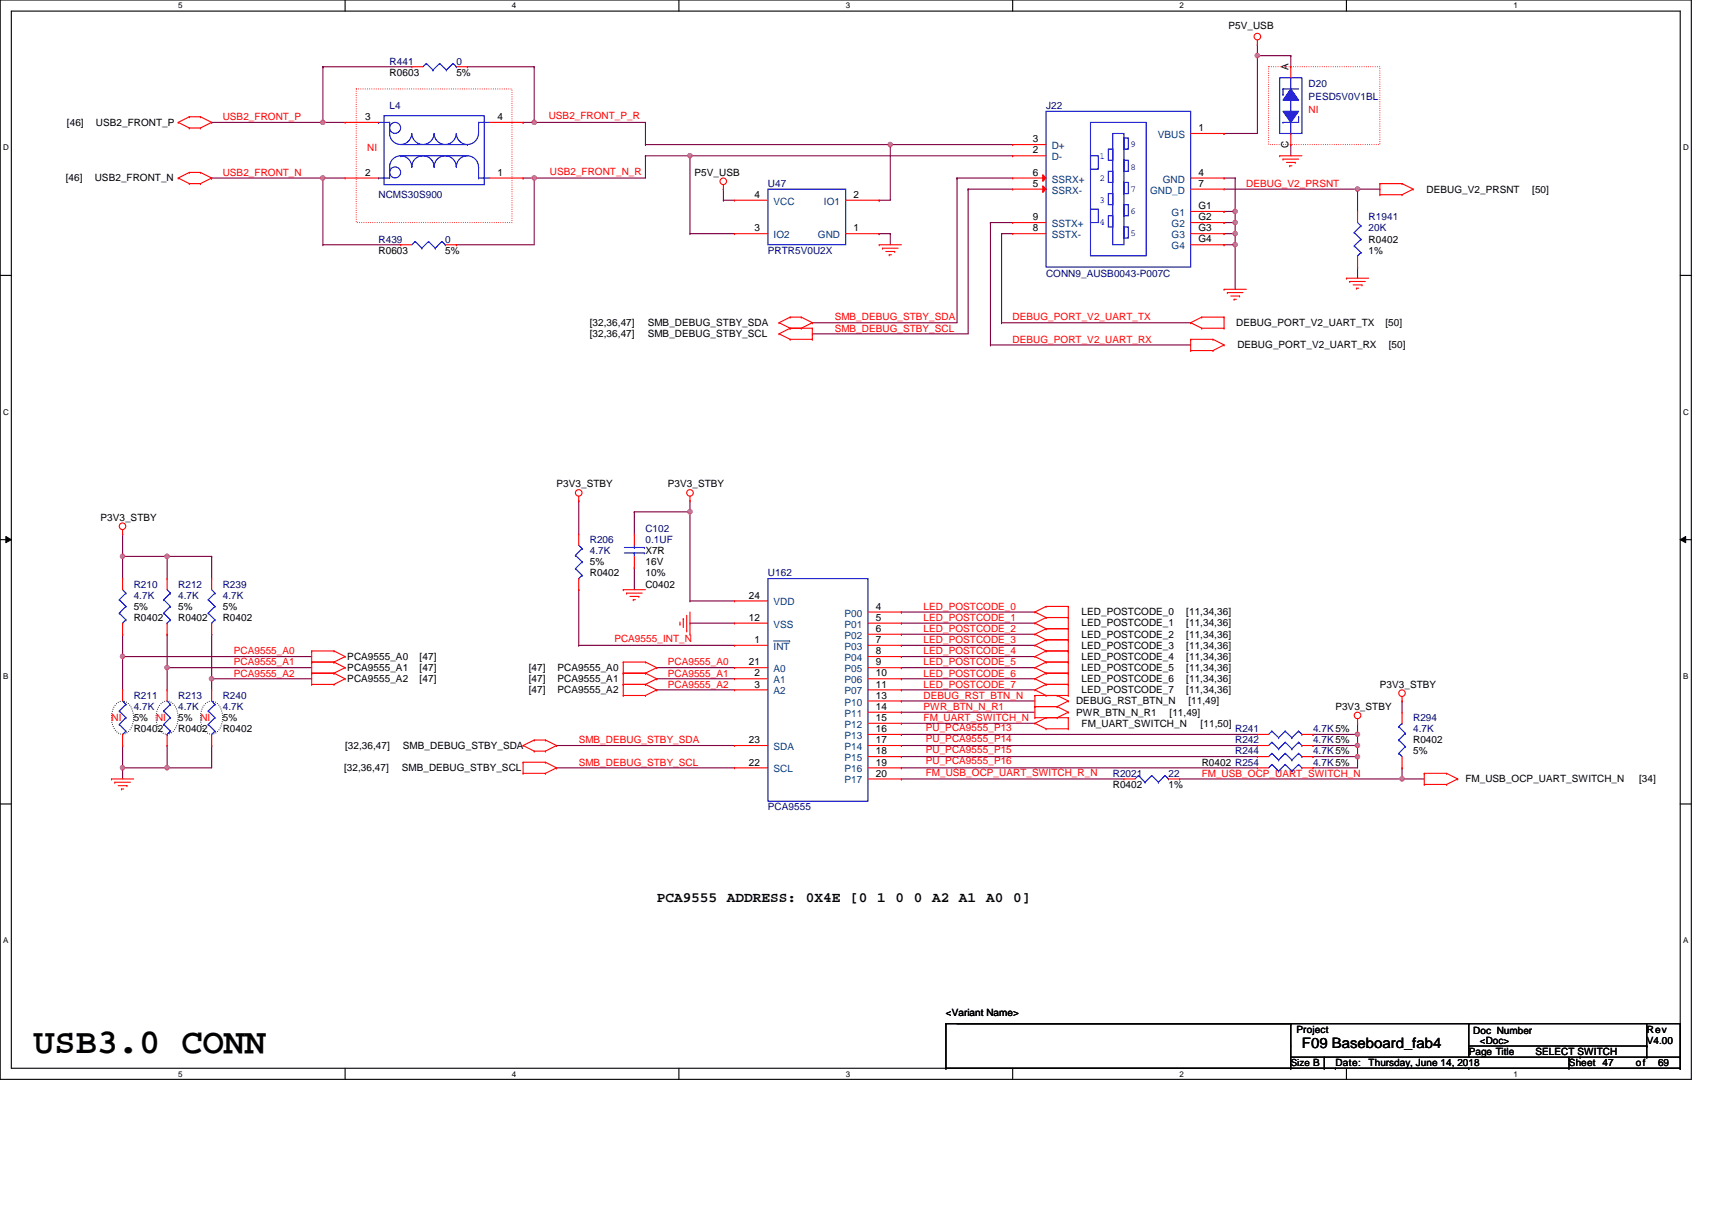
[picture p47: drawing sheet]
<svg xmlns="http://www.w3.org/2000/svg" width="297mm" height="210mm" viewBox="0 0 297 210" stroke-linecap="round" stroke-linejoin="round" font-family="sans-serif">
<defs><g id="words">
<text font-size="6.1" x="5.8" y="182.7">USB3.0 CONN</text>
<g font-size="2.5">
<text x="113.9" y="156.5">PCA9555 ADDRESS: 0X4E [0 1 0 0 A2 A1 A0 0]</text>
<text x="225.9" y="181.8">F09 Baseboard_fab4</text>
</g>
<g font-size="1.7">
<text x="213.1" y="5">P5V_USB</text>
<text x="67.6" y="13.1">R0603</text>
<text x="79.2" y="13.1">5%</text>
<text x="223.6" y="12.1" transform="rotate(-90 223.6 12.1)">A</text>
<text x="11.6" y="21.8">[46]</text>
<text x="16.6" y="21.8">USB2_FRONT_P</text>
<text x="63.3" y="20.8">3</text>
<text x="86.3" y="20.8">4</text>
<text x="207.9" y="22.8">1</text>
<text x="179.2" y="26.6">2</text>
<text x="179.2" y="24.7">3</text>
<text x="223.6" y="25.8" transform="rotate(-90 223.6 25.8)">C</text>
<text x="11.4" y="31.5">[46]</text>
<text x="16.4" y="31.5">USB2_FRONT_N</text>
<text x="63.3" y="30.5">2</text>
<text x="86.3" y="30.5">1</text>
<text x="120.5" y="30.5">P5V_USB</text>
<text x="130.9" y="34.3">4</text>
<text x="148.1" y="34.3">2</text>
<text x="179.2" y="32.4">5</text>
<text x="179.2" y="30.5">6</text>
<text x="207.9" y="30.5">4</text>
<text x="207.9" y="32.4">7</text>
<text x="247.5" y="33.4">DEBUG_V2_PRSNT</text>
<text x="265.9" y="33.4">[50]</text>
<text x="130.9" y="40.1">3</text>
<text x="148.1" y="40.1">1</text>
<text x="179.2" y="40.1">8</text>
<text x="179.2" y="38.2">9</text>
<text x="207.9" y="36.3">G1</text>
<text x="207.9" y="38.2">G2</text>
<text x="207.9" y="40.1">G3</text>
<text x="65.7" y="44">R0603</text>
<text x="77.3" y="44">5%</text>
<text x="207.9" y="42.1">G4</text>
<text x="237.5" y="42.1">R0402</text>
<text x="237.5" y="44">1%</text>
<text x="102.3" y="56.6">[32,36,47]</text>
<text x="102.3" y="58.5">[32,36,47]</text>
<text x="112.4" y="56.6">SMB_DEBUG_STBY_SDA</text>
<text x="112.4" y="58.5">SMB_DEBUG_STBY_SCL</text>
<text x="214.5" y="56.6">DEBUG_PORT_V2_UART_TX</text>
<text x="240.4" y="56.6">[50]</text>
<text x="214.7" y="60.4">DEBUG_PORT_V2_UART_RX</text>
<text x="241" y="60.4">[50]</text>
<text x="96.6" y="84.5">P3V3_STBY</text>
<text x="115.9" y="84.5">P3V3_STBY</text>
<text x="17.4" y="90.3">P3V3_STBY</text>
<text x="102.3" y="100">R0402</text>
<text x="102.3" y="98.1">5%</text>
<text x="112" y="96.1">X7R</text>
<text x="112" y="101.9">C0402</text>
<text x="112" y="100">10%</text>
<text x="112" y="98.1">16V</text>
<text x="23.2" y="107.7">R0402</text>
<text x="23.2" y="105.8">5%</text>
<text x="30.9" y="107.7">R0402</text>
<text x="30.9" y="105.8">5%</text>
<text x="38.6" y="107.7">R0402</text>
<text x="38.6" y="105.8">5%</text>
<text x="129.9" y="103.8">24</text>
<text x="129.9" y="107.7">12</text>
<text x="152" y="105.8">4</text>
<text x="152" y="107.7">5</text>
<text x="187.7" y="106.7">LED_POSTCODE_0</text>
<text x="205.8" y="106.7">[11,34,36]</text>
<text x="130.9" y="111.5">1</text>
<text x="152" y="109.6">6</text>
<text x="152" y="111.5">7</text>
<text x="152" y="113.5">8</text>
<text x="187.7" y="108.7">LED_POSTCODE_1</text>
<text x="187.7" y="110.6">LED_POSTCODE_2</text>
<text x="187.7" y="112.5">LED_POSTCODE_3</text>
<text x="205.8" y="108.7">[11,34,36]</text>
<text x="205.8" y="110.6">[11,34,36]</text>
<text x="205.8" y="112.5">[11,34,36]</text>
<text x="60.3" y="114.5">PCA9555_A0</text>
<text x="60.3" y="116.4">PCA9555_A1</text>
<text x="60.3" y="118.3">PCA9555_A2</text>
<text x="72.8" y="114.5">[47]</text>
<text x="72.8" y="116.4">[47]</text>
<text x="72.8" y="118.3">[47]</text>
<text x="91.7" y="116.4">[47]</text>
<text x="91.7" y="118.3">[47]</text>
<text x="96.7" y="116.4">PCA9555_A0</text>
<text x="96.7" y="118.3">PCA9555_A1</text>
<text x="129.9" y="115.4">21</text>
<text x="130.9" y="117.3">2</text>
<text x="130.9" y="119.3">3</text>
<text x="152" y="115.4">9</text>
<text x="152" y="117.3">10</text>
<text x="152" y="119.3">11</text>
<text x="187.7" y="114.5">LED_POSTCODE_4</text>
<text x="187.7" y="116.4">LED_POSTCODE_5</text>
<text x="187.7" y="118.3">LED_POSTCODE_6</text>
<text x="205.8" y="114.5">[11,34,36]</text>
<text x="205.8" y="116.4">[11,34,36]</text>
<text x="205.8" y="118.3">[11,34,36]</text>
<text x="239.4" y="119.3">P3V3_STBY</text>
<text x="23.2" y="125.1">5%</text>
<text x="30.9" y="125.1">5%</text>
<text x="38.6" y="125.1">5%</text>
<text x="91.7" y="120.3">[47]</text>
<text x="96.7" y="120.3">PCA9555_A2</text>
<text x="152" y="121.2">13</text>
<text x="152" y="123.1">14</text>
<text x="152" y="125.1">15</text>
<text x="186.7" y="122.2">DEBUG_RST_BTN_N</text>
<text x="186.7" y="124.1">PWR_BTN_N_R1</text>
<text x="187.7" y="120.3">LED_POSTCODE_7</text>
<text x="202.9" y="124.1">[11,49]</text>
<text x="205.8" y="120.3">[11,34,36]</text>
<text x="206.2" y="122.2">[11,49]</text>
<text x="231.7" y="123.1">P3V3_STBY</text>
<text x="23.2" y="127">R0402</text>
<text x="30.9" y="127">R0402</text>
<text x="38.6" y="127">R0402</text>
<text x="59.9" y="129.9">[32,36,47]</text>
<text x="69.9" y="129.9">SMB_DEBUG_STBY_SDA</text>
<text x="129.9" y="128.9">23</text>
<text x="152" y="127">16</text>
<text x="152" y="128.9">17</text>
<text x="152" y="130.9">18</text>
<text x="187.7" y="126">FM_UART_SWITCH_N</text>
<text x="208.3" y="126">[11,50]</text>
<text x="245.2" y="128.9">R0402</text>
<text x="245.2" y="130.9">5%</text>
<text x="59.7" y="133.8">[32,36,47]</text>
<text x="69.7" y="133.8">SMB_DEBUG_STBY_SCL</text>
<text x="129.9" y="132.8">22</text>
<text x="152" y="132.8">19</text>
<text x="152" y="134.7">20</text>
<text x="193.1" y="136.7">R0402</text>
<text x="202.7" y="136.7">1%</text>
<text x="208.5" y="132.8">R0402 R254</text>
<text x="254.3" y="135.7">FM_USB_OCP_UART_SWITCH_N</text>
<text x="284.4" y="135.7">[34]</text>
<text x="164.1" y="176.2">&lt;Variant Name&gt;</text>
<text x="224.9" y="179.1">Project</text>
<text x="255.6" y="179.3">Doc Number</text>
<text x="285.7" y="179.1">Rev</text>
<text x="224" y="184.9">Size B</text>
<text x="231.7" y="184.9">Date:</text>
<text x="237.5" y="184.9">Thursday, June 14, 2018</text>
<text x="254.8" y="183">Page Title</text>
<text x="256.8" y="181.1">&lt;Doc&gt;</text>
<text x="266.4" y="183">SELECT SWITCH</text>
<text x="272.2" y="184.9">Sheet 47</text>
<text x="283.8" y="184.9">of</text>
<text x="285.7" y="181.1">V4.00</text>
<text x="287.7" y="184.9">69</text>
</g>
<g font-size="1.7" fill="#000080">
<text x="67.6" y="11.2">R441</text>
<text x="79.2" y="11.2">0</text>
<text x="227.1" y="15">D20</text>
<text x="227.1" y="17.4">PESD5V0V1BL</text>
<text x="67.6" y="18.9">L4</text>
<text x="181.5" y="18.9">J22</text>
<text x="65.7" y="34.4">NCMS30S900</text>
<text x="133.2" y="32.4">U47</text>
<text x="237.5" y="38.2">R1941</text>
<text x="237.5" y="40.2">20K</text>
<text x="65.7" y="42.1">R439</text>
<text x="77.3" y="42.1">0</text>
<text x="133.2" y="44">PRTR5V0U2X</text>
<text x="181.5" y="48.1">CONN9_AUSB0043-P007C</text>
<text x="102.3" y="94.2">R206</text>
<text x="112" y="92.3">C102</text>
<text x="112" y="94.2">0.1UF</text>
<text x="23.2" y="101.9">R210</text>
<text x="30.9" y="101.9">R212</text>
<text x="38.6" y="101.9">R239</text>
<text x="102.3" y="96.1">4.7K</text>
<text x="133.2" y="100">U162</text>
<text x="23.2" y="103.8">4.7K</text>
<text x="30.9" y="103.8">4.7K</text>
<text x="38.6" y="103.8">4.7K</text>
<text x="23.2" y="121.2">R211</text>
<text x="23.2" y="123.1">4.7K</text>
<text x="30.9" y="121.2">R213</text>
<text x="30.9" y="123.1">4.7K</text>
<text x="38.6" y="121.2">R240</text>
<text x="38.6" y="123.1">4.7K</text>
<text x="245.2" y="125.1">R294</text>
<text x="214.3" y="127">R241</text>
<text x="214.3" y="128.9">R242</text>
<text x="214.3" y="130.9">R244</text>
<text x="227.8" y="127">4.7K5%</text>
<text x="227.8" y="128.9">4.7K5%</text>
<text x="227.8" y="130.9">4.7K5%</text>
<text x="245.2" y="127">4.7K</text>
<text x="193.1" y="134.7">R2021</text>
<text x="202.7" y="134.7">22</text>
<text x="227.8" y="132.8">4.7K5%</text>
<text x="133.2" y="140.5">PCA9555</text>
</g>
<g font-size="1.7" fill="#f00">
<text x="38.6" y="20.8">USB2_FRONT_P</text>
<text x="95.2" y="20.6">USB2_FRONT_P_R</text>
<text x="227.1" y="19.7">NI</text>
<text x="63.7" y="26.2">NI</text>
<text x="38.6" y="30.5">USB2_FRONT_N</text>
<text x="95.4" y="30.3">USB2_FRONT_N_R</text>
<text x="216.2" y="32.4">DEBUG_V2_PRSNT</text>
<text x="144.8" y="57.5">SMB_DEBUG_STBY_SCL</text>
<text x="144.8" y="55.6">SMB_DEBUG_STBY_SDA</text>
<text x="175.7" y="55.6">DEBUG_PORT_V2_UART_TX</text>
<text x="175.7" y="59.5">DEBUG_PORT_V2_UART_RX</text>
<text x="160.2" y="105.8">LED_POSTCODE_0</text>
<text x="160.2" y="107.7">LED_POSTCODE_1</text>
<text x="40.6" y="113.5">PCA9555_A0</text>
<text x="106.6" y="111.4">PCA9555_INT_N</text>
<text x="160.2" y="109.6">LED_POSTCODE_2</text>
<text x="160.2" y="111.6">LED_POSTCODE_3</text>
<text x="160.2" y="113.5">LED_POSTCODE_4</text>
<text x="40.6" y="115.4">PCA9555_A1</text>
<text x="40.6" y="117.4">PCA9555_A2</text>
<text x="115.9" y="115.4">PCA9555_A0</text>
<text x="115.9" y="117.4">PCA9555_A1</text>
<text x="115.9" y="119.3">PCA9555_A2</text>
<text x="160.2" y="115.4">LED_POSTCODE_5</text>
<text x="160.2" y="117.4">LED_POSTCODE_6</text>
<text x="160.2" y="119.3">LED_POSTCODE_7</text>
<text x="19.3" y="125.1">NI</text>
<text x="27.1" y="125.1">NI</text>
<text x="34.8" y="125.1">NI</text>
<text x="160.2" y="121.2">DEBUG_RST_BTN_N</text>
<text x="160.2" y="123.1">PWR_BTN_N_R1</text>
<text x="160.2" y="125.1">FM_UART_SWITCH_N</text>
<text x="100.4" y="128.9">SMB_DEBUG_STBY_SDA</text>
<text x="160.6" y="126.8">PU_PCA9555_P13</text>
<text x="160.6" y="128.7">PU_PCA9555_P14</text>
<text x="160.6" y="130.7">PU_PCA9555_P15</text>
<text x="100.4" y="132.8">SMB_DEBUG_STBY_SCL</text>
<text x="160.6" y="132.6">PU_PCA9555_P16</text>
<text x="160.6" y="134.5">FM_USB_OCP_UART_SWITCH_R_N</text>
<text x="208.5" y="134.7">FM_USB_OCP_UART_SWITCH_N</text>
</g>
<g font-size="1.7" fill="#004080">
<text x="200.9" y="23.9">VBUS</text>
<text x="182.5" y="27.8">D-</text>
<text x="182.5" y="25.9">D+</text>
<text x="134.2" y="35.5">VCC</text>
<text x="143" y="35.5">IO1</text>
<text x="182.5" y="33.6">SSRX-</text>
<text x="182.5" y="31.7">SSRX+</text>
<text x="199.5" y="33.6">GND_D</text>
<text x="201.8" y="31.7">GND</text>
<text x="134.2" y="41.3">IO2</text>
<text x="141.9" y="41.3">GND</text>
<text x="182.5" y="41.3">SSTX-</text>
<text x="182.5" y="39.4">SSTX+</text>
<text x="203.3" y="37.5">G1</text>
<text x="203.3" y="39.4">G2</text>
<text x="203.3" y="41.3">G3</text>
<text x="203.3" y="43.2">G4</text>
<text x="134.2" y="105">VDD</text>
<text x="146.5" y="107">P00</text>
<text x="134.2" y="108.9">VSS</text>
<text x="134.2" y="112.7">INT</text>
<text x="146.5" y="108.9">P01</text>
<text x="146.5" y="110.8">P02</text>
<text x="146.5" y="112.7">P03</text>
<text x="134.2" y="116.6">A0</text>
<text x="134.2" y="118.5">A1</text>
<text x="146.5" y="114.7">P04</text>
<text x="146.5" y="116.6">P05</text>
<text x="146.5" y="118.5">P06</text>
<text x="134.2" y="120.5">A2</text>
<text x="146.5" y="120.5">P07</text>
<text x="146.5" y="122.4">P10</text>
<text x="146.5" y="124.3">P11</text>
<text x="134.2" y="130.1">SDA</text>
<text x="146.5" y="126.3">P12</text>
<text x="146.5" y="128.2">P13</text>
<text x="146.5" y="130.1">P14</text>
<text x="134.2" y="134">SCL</text>
<text x="146.5" y="132">P15</text>
<text x="146.5" y="134">P16</text>
<text x="146.5" y="135.9">P17</text>
</g>
<g font-size="1.6" fill="#00f">
<text x="190.8" y="27.5">1</text>
<text x="196.2" y="25.6">9</text>
<text x="196.2" y="29.4">8</text>
<text x="190.8" y="31.4">2</text>
<text x="190.8" y="35.2">3</text>
<text x="196.2" y="33.3">7</text>
<text x="190.8" y="39.1">4</text>
<text x="196.2" y="41">5</text>
<text x="196.2" y="37.1">6</text>
</g>
<g font-size="1.4">
<text x="30.9" y="1.5">5</text>
<text x="88.8" y="1.5">4</text>
<text x="146.7" y="1.5">3</text>
<text x="204.7" y="1.5">2</text>
<text x="262.6" y="1.5">1</text>
<text x=".5" y="26.1">D</text>
<text x="292" y="26.1">D</text>
<text x=".5" y="71.9">C</text>
<text x="292" y="71.9">C</text>
<text x=".5" y="117.8">B</text>
<text x="292" y="117.8">B</text>
<text x=".5" y="163.6">A</text>
<text x="292" y="163.6">A</text>
<text x="30.9" y="186.8">5</text>
<text x="88.8" y="186.8">4</text>
<text x="146.7" y="186.8">3</text>
<text x="204.7" y="186.8">2</text>
<text x="262.6" y="186.8">1</text>
</g>
</g></defs>
<path d="M0 0h293.5v187.2h-293.5zM2 1.9h289.5v183.4h-289.5z" fill="none" stroke="#000" stroke-width=".19"/>
<g fill="#fff">
<path d="M30.9 .2h.8v1.6h-.8z"/>
<path d="M30.9 185.5h.8v1.6h-.8z"/>
</g>
<path d="M59.9 0v1.9M59.9 185.3v1.9" fill="none" stroke="#000" stroke-width=".19"/>
<g fill="#fff">
<path d="M88.8 .2h.8v1.6h-.8z"/>
<path d="M88.8 185.5h.8v1.6h-.8z"/>
</g>
<path d="M117.8 0v1.9M117.8 185.3v1.9" fill="none" stroke="#000" stroke-width=".19"/>
<g fill="#fff">
<path d="M146.7 .2h.8v1.6h-.8z"/>
<path d="M146.7 185.5h.8v1.6h-.8z"/>
</g>
<path d="M175.7 0v1.9M175.7 185.3v1.9" fill="none" stroke="#000" stroke-width=".19"/>
<g fill="#fff">
<path d="M204.7 .2h.7v1.6h-.7z"/>
<path d="M204.7 185.5h.7v1.6h-.7z"/>
</g>
<path d="M233.6 0v1.9M233.6 185.3v1.9" fill="none" stroke="#000" stroke-width=".19"/>
<g fill="#fff">
<path d="M262.6 .2h.7v1.6h-.7z"/>
<path d="M262.6 185.5h.7v1.6h-.7z"/>
<path d="M.5 24.8h1v1.6h-1z"/>
<path d="M292 24.8h1v1.6h-1z"/>
<path d="M.5 70.7h1v1.5h-1z"/>
<path d="M292 70.7h1v1.5h-1z"/>
</g>
<path d="M0 47.8h2M291.5 47.8h2" fill="none" stroke="#000" stroke-width=".19"/>
<g fill="#fff">
<path d="M.5 116.5h.9v1.6h-.9z"/>
<path d="M292 116.5h.9v1.6h-.9z"/>
</g>
<path d="M0 93.6h2M291.5 93.6h2" fill="none" stroke="#000" stroke-width=".19"/>
<path d="M1 93.1l1 .5-1 .5zM291.5 93.6l1-.5v1z" fill="#000"/>
<path d="M1 93.1l1 .5-1 .5zM291.5 93.6l1-.5v1z" fill="none" stroke="#000" stroke-width=".17"/>
<g fill="#fff">
<path d="M.5 162.4h.9v1.5h-.9z"/>
<path d="M292 162.4h.9v1.5h-.9z"/>
</g>
<path d="M0 139.5h2M291.5 139.5h2" fill="none" stroke="#000" stroke-width=".19"/>
<path d="M61.8 15.4h27v23.2h-27zM220.1 11.6h19.3v13.5h-19.3z" fill="none" stroke="#f00" stroke-width=".19" stroke-dasharray="0 .4"/>
<path d="M20.1 122.2a1.52 1.52 0 0 1 1.4-.6 1.52 1.52 0 0 1 1.2 1.1 3.7 3.7 0 0 1-.6 4.4 1.53 1.53 0 0 1-2.3-.8 4 4 0 0 1 .3-4.1zM27.8 122.2a1.52 1.52 0 0 1 1.5-.6 1.52 1.52 0 0 1 1.2 1.1 3.7 3.7 0 0 1-.7 4.4 1.53 1.53 0 0 1-2.3-.8 4 4 0 0 1 .3-4.1zM35.5 122.2a1.54 1.54 0 0 1 1.5-.6 1.54 1.54 0 0 1 1.2 1.1 3.7 3.7 0 0 1-.7 4.4 1.55 1.55 0 0 1-2.3-.8 4 4 0 0 1 .3-4.1z" fill="none" stroke="#000" stroke-width=".19" stroke-dasharray="0 .4"/>
<path d="M212.4 30.9h.1M212.4 30.9h1.9M214.3 30.9h.1M214.3 30.9v5.8" fill="none" stroke="#800040" stroke-width=".19"/>
<circle cx="214.3" cy="36.7" r=".38" fill="#f0f"/>
<circle cx="214.3" cy="36.7" r=".38" fill="none" stroke="#f0f" stroke-width=".19"/>
<path d="M212.4 36.7h.1M212.4 38.6h.1M212.4 36.7h1.9M214.3 36.7h.1M214.3 36.7v1.9h-1.9" fill="none" stroke="#800040" stroke-width=".19"/>
<circle cx="214.3" cy="38.6" r=".38" fill="#f0f"/>
<circle cx="214.3" cy="38.6" r=".38" fill="none" stroke="#f0f" stroke-width=".19"/>
<path d="M214.3 42.5h.1M214.3 42.5v7.7" fill="none" stroke="#800040" stroke-width=".19"/>
<circle cx="214.3" cy="42.4" r=".38" fill="#f0f"/>
<circle cx="214.3" cy="42.4" r=".38" fill="none" stroke="#f0f" stroke-width=".19"/>
<path d="M212.4 40.5h.1M212.4 40.5h1.9" fill="none" stroke="#800040" stroke-width=".19"/>
<circle cx="214.3" cy="40.5" r=".38" fill="#f0f"/>
<circle cx="214.3" cy="40.5" r=".38" fill="none" stroke="#f0f" stroke-width=".19"/>
<path d="M218.2 9.7h.1M218.2 9.7v13.5h-5.8M218.2 9.7h5.8M212.4 23.2h.1M212.4 42.5h.1M212.4 42.5h1.9" fill="none" stroke="#800040" stroke-width=".19"/>
<circle cx="218.2" cy="9.6" r=".38" fill="#f0f"/>
<circle cx="218.2" cy="9.6" r=".38" fill="none" stroke="#f0f" stroke-width=".19"/>
<path d="M36.7 30.9h.1M36.7 30.9h19.3M56 30.9h.1M56 30.9v11.6" fill="none" stroke="#800040" stroke-width=".19"/>
<circle cx="56" cy="30.9" r=".38" fill="#f0f"/>
<circle cx="56" cy="30.9" r=".38" fill="none" stroke="#f0f" stroke-width=".19"/>
<path d="M90.8 30.9h.1M90.8 30.9h1.9M92.7 21.2h.1M92.7 21.2h19.3M112 27h.1M112 27v3.9M56 42.5h.1M56 42.5h13.5M79.2 42.5h.1M79.2 42.5h13.5" fill="none" stroke="#800040" stroke-width=".19"/>
<circle cx="92.7" cy="21.2" r=".38" fill="#f0f"/>
<circle cx="92.7" cy="21.2" r=".38" fill="none" stroke="#f0f" stroke-width=".19"/>
<path d="M112 21.2h.1M112 25.1h.1M112 21.2v3.9M112 25.1h42.5" fill="none" stroke="#800040" stroke-width=".19"/>
<circle cx="154.5" cy="25.1" r=".38" fill="#f0f"/>
<circle cx="154.5" cy="25.1" r=".38" fill="none" stroke="#f0f" stroke-width=".19"/>
<path d="M112 27h.1M112 27h63.7M119.7 27h.1" fill="none" stroke="#800040" stroke-width=".19"/>
<circle cx="119.7" cy="27" r=".38" fill="#f0f"/>
<circle cx="119.7" cy="27" r=".38" fill="none" stroke="#f0f" stroke-width=".19"/>
<g fill="none" stroke="#800040" stroke-width=".19">
<path d="M56 21.2h.1M56 30.9h.1M56 21.2h3.9M56 30.9h3.9M92.7 30.9h.1M92.7 30.9h19.3M119.7 27h.1M119.7 27v13.5M152.5 34.7h.1M154.5 25.1h.1M154.5 25.1v9.6h-2M154.5 25.1h21.2"/>
<path d="M119.7 40.5h.1M119.7 40.5h7.7"/>
</g>
<circle cx="92.7" cy="30.9" r=".38" fill="#f0f"/>
<circle cx="92.7" cy="30.9" r=".38" fill="none" stroke="#f0f" stroke-width=".19"/>
<path d="M56 11.6h.1M56 11.6h15.5M56 11.6v9.6h-19.3M36.7 21.2h.1M92.7 30.9h.1M92.7 30.9v11.6" fill="none" stroke="#800040" stroke-width=".19"/>
<circle cx="56" cy="21.2" r=".38" fill="#f0f"/>
<circle cx="56" cy="21.2" r=".38" fill="none" stroke="#f0f" stroke-width=".19"/>
<g fill="none" stroke="#800040" stroke-width=".19">
<path d="M81.1 11.6h.1M81.1 11.6h11.6M92.7 11.6h.1M92.7 11.6v9.6h-1.9M90.8 21.2h.1M125.5 32.8h.1M125.5 34.7h.1M125.5 32.8v1.9M125.5 34.7h1.9M152.5 40.5h.1M152.5 40.5h2M154.5 40.5h.1"/>
<path d="M154.5 40.5v2M119.7 88.8h.1M119.7 88.8v15.4"/>
</g>
<circle cx="119.7" cy="88.8" r=".38" fill="#f0f"/>
<circle cx="119.7" cy="88.8" r=".38" fill="none" stroke="#f0f" stroke-width=".19"/>
<g fill="none" stroke="#800040" stroke-width=".19">
<path d="M21.3 96.5h.1M21.3 96.5v3.9M21.3 96.5h7.7M29 96.5h.1M29 96.5v3.9M36.7 96.5h.1M36.7 96.5v3.9M100.4 86.9h.1M100.4 86.9v5.7M110.1 88.8h.1M110.1 98.4h.1M110.1 88.8v3.8"/>
<path d="M110.1 98.4v3.9M119.7 86.9h.1M119.7 86.9v1.9h-9.6M21.3 113.9h.1M21.3 113.9v5.8M100.4 102.3h.1M100.4 112h.1M100.4 102.3v9.7M100.4 112h27M113.9 115.8h.1M113.9 115.8h13.5M119.7 104.2h.1"/>
<path d="M119.7 108.1h.1M119.7 104.2h7.7M119.7 108.1h7.7M156.4 106.2h.1M156.4 108.1h.1M156.4 110h.1M156.4 112h.1M156.4 113.9h.1M156.4 115.8h.1M156.4 117.8h.1M156.4 119.7h.1M156.4 108.1h23.2"/>
<path d="M156.4 112h23.2M156.4 106.2h23.2M156.4 110h23.2M156.4 113.9h23.2M156.4 115.8h23.2M156.4 117.8h23.2M156.4 119.7h23.2M96.6 133.2h.1M96.6 133.2h30.8"/>
</g>
<circle cx="21.3" cy="113.9" r=".38" fill="#f0f"/>
<circle cx="21.3" cy="113.9" r=".38" fill="none" stroke="#f0f" stroke-width=".19"/>
<path d="M21.3 113.9h.1M21.3 113.9h32.8M29 110h.1M29 110v5.8M36.7 110h.1M36.7 110v7.8M21.3 129.3h.1M21.3 133.2h.1M21.3 129.3v3.9M21.3 133.2h7.7" fill="none" stroke="#800040" stroke-width=".19"/>
<circle cx="21.3" cy="133.2" r=".38" fill="#f0f"/>
<circle cx="21.3" cy="133.2" r=".38" fill="none" stroke="#f0f" stroke-width=".19"/>
<path d="M29 115.8h.1M29 115.8v3.9M29 115.8h25.1M21.3 133.2h.1M21.3 133.2v1.9M29 129.3h.1M29 129.3v3.9M36.7 129.3h.1M36.7 129.3v3.9" fill="none" stroke="#800040" stroke-width=".19"/>
<circle cx="29" cy="115.8" r=".38" fill="#f0f"/>
<circle cx="29" cy="115.8" r=".38" fill="none" stroke="#f0f" stroke-width=".19"/>
<path d="M36.7 117.8h.1M36.7 117.8h17.4" fill="none" stroke="#800040" stroke-width=".19"/>
<circle cx="36.7" cy="117.7" r=".38" fill="#f0f"/>
<circle cx="36.7" cy="117.7" r=".38" fill="none" stroke="#f0f" stroke-width=".19"/>
<path d="M29 96.5h.1M29 96.5h7.7M36.7 117.8h.1M36.7 117.8v1.9" fill="none" stroke="#800040" stroke-width=".19"/>
<circle cx="29" cy="96.5" r=".38" fill="#f0f"/>
<circle cx="29" cy="96.5" r=".38" fill="none" stroke="#f0f" stroke-width=".19"/>
<path d="M29 133.2h.1M29 133.2h7.7" fill="none" stroke="#800040" stroke-width=".19"/>
<circle cx="29" cy="133.2" r=".38" fill="#f0f"/>
<circle cx="29" cy="133.2" r=".38" fill="none" stroke="#f0f" stroke-width=".19"/>
<g fill="none" stroke="#800040" stroke-width=".19">
<path d="M218.2 7.7h.1M218.2 7.7v2M224 9.7h.1M224 9.7v1.9M166 30.9h.1M166 30.9v25.1h-25.1M166 30.9h9.7M168 32.8h.1M168 32.8v25.1h-27.1M168 32.8h7.7M171.8 38.6h.1M171.8 38.6h3.9"/>
<path d="M171.8 38.6v21.2M212.4 32.8h23.1M214.3 38.6h.1M214.3 38.6v3.9M224 25.1h.1M224 25.1v1.9M235.5 32.8h.1M140.9 57.9h.1M140.9 56h.1M173.8 40.5h.1M173.8 56h.1M173.8 56h32.8"/>
<path d="M173.8 40.5h1.9M173.8 40.5v15.5M214.3 40.5h.1M113.9 117.8h.1M113.9 119.7h.1M113.9 117.8h13.5M113.9 119.7h13.5M96.6 129.3h.1M96.6 129.3h30.8"/>
</g>
<circle cx="235.5" cy="32.8" r=".38" fill="#f0f"/>
<circle cx="235.5" cy="32.8" r=".38" fill="none" stroke="#f0f" stroke-width=".19"/>
<path d="M21.3 92.6h.1M21.3 92.6v3.9M21.3 110h.1M21.3 110v3.9" fill="none" stroke="#800040" stroke-width=".19"/>
<circle cx="21.3" cy="96.5" r=".38" fill="#f0f"/>
<circle cx="21.3" cy="96.5" r=".38" fill="none" stroke="#f0f" stroke-width=".19"/>
<path d="M156.4 121.6h.1M156.4 123.5h.1M156.4 121.6h23.2M156.4 123.5h23.2M235.5 125.5h.1M235.5 125.5v1.9" fill="none" stroke="#800040" stroke-width=".19"/>
<circle cx="235.5" cy="127.4" r=".38" fill="#f0f"/>
<circle cx="235.5" cy="127.4" r=".38" fill="none" stroke="#f0f" stroke-width=".19"/>
<g fill="none" stroke="#800040" stroke-width=".19">
<path d="M156.4 127.4h.1M156.4 129.3h.1M156.4 131.3h.1M156.4 133.2h.1M156.4 127.4h61.8M156.4 129.3h61.8M156.4 131.3h61.8M156.4 133.2h61.8M227.8 127.4h.1M227.8 129.3h.1M227.8 127.4h7.7M235.5 127.4h.1"/>
<path d="M235.5 127.4v1.9h-7.7"/>
</g>
<circle cx="235.5" cy="129.3" r=".38" fill="#f0f"/>
<circle cx="235.5" cy="129.3" r=".38" fill="none" stroke="#f0f" stroke-width=".19"/>
<path d="M227.8 131.3h.1M235.5 129.3h.1M235.5 129.3v2h-7.7" fill="none" stroke="#800040" stroke-width=".19"/>
<circle cx="235.5" cy="131.3" r=".38" fill="#f0f"/>
<circle cx="235.5" cy="131.3" r=".38" fill="none" stroke="#f0f" stroke-width=".19"/>
<g fill="none" stroke="#800040" stroke-width=".19">
<path d="M235.5 32.8h.1M235.5 32.8v3.9M235.5 32.8h3.9M239.4 32.8h.1M171.8 59.8h.1M171.8 59.8h34.8M235.5 46.3h.1M235.5 46.3v2M156.4 125.5h.1M156.4 125.5h23.2M204.7 135.1h.1M227.8 133.2h.1"/>
<path d="M235.5 131.3h.1M235.5 131.3v1.9h-7.7M243.3 121.6h.1M243.3 133.2h.1M243.3 121.6v1.9M243.3 133.2v1.9h-38.6"/>
</g>
<circle cx="243.2" cy="135.1" r=".38" fill="#f0f"/>
<circle cx="243.2" cy="135.1" r=".38" fill="none" stroke="#f0f" stroke-width=".19"/>
<path d="M156.4 135.1h.1M156.4 135.1h38.6M243.3 135.1h.1M243.3 135.1h3.8" fill="none" stroke="#800040" stroke-width=".19"/>
<g fill="none" stroke="#f00" stroke-width=".19">
<path d="M218.2 7.7h.1M218.2 6.9v.8M30.9 21.2h.1M30.9 30.9h.1M30.9 21.2l1.9 1M30.9 30.9l1.9 1M32.8 22.2h.1M32.8 20.3h.1M32.8 31.9h.1M32.8 29.9h.1M32.8 22.2h2M32.8 20.3l-1.9 .9"/>
<path d="M32.8 20.3h2M32.8 31.9h2M32.8 29.9l-1.9 1M32.8 29.9h2M34.8 22.2h.1M34.8 20.3h.1M34.8 31.9h.1M34.8 29.9h.1M34.8 20.3l1.9 .9M34.8 29.9l1.9 1M36.7 21.2h.1M36.7 30.9h.1"/>
<path d="M36.7 21.2l-1.9 1M36.7 30.9l-1.9 1M59.9 21.2h.1M59.9 30.9h.1M59.9 21.2h5.8M59.9 30.9h5.8M85 21.2h5.8M85 30.9h5.8M90.8 21.2h.1M90.8 30.9h.1M125.5 32.8h.1M125.5 32v.8"/>
<path d="M127.4 34.7h.1M127.4 34.7h5.8M146.7 34.7h5.8M152.5 34.7h.1M175.7 27h.1M175.7 25.1h.1M175.7 27h5.8M175.7 25.1h5.8M206.6 30.9h5.8M206.6 23.2h5.8M212.4 23.2h.1M212.4 30.9h.1"/>
<path d="M222 27h.1M222 27h3.9M222.6 27.6h.1M222.6 27.6h2.7M223.2 28.2h1.5M223.8 28.8h.1M223.8 28.8h.4M224.7 28.2h.1M239.4 33.8h.1M239.4 31.9h.1M239.4 31.9h3.9M239.4 33.8h3.9"/>
<path d="M239.4 31.9v1.9M243.3 31.9h.1M243.3 33.8h.1M243.3 31.9l1.9 .9M245.2 32.8h.1M245.2 32.8l-1.9 1M127.4 40.5h.1M127.4 40.5h5.8M135.2 56h.1M135.2 57.9h.1M135.2 56l1.9 .9M135.2 57.9l1.9 1"/>
<path d="M137.1 55h.1M137.1 56.9h.1M137.1 58.9h.1M137.1 55l-1.9 1M137.1 55h1.9M137.1 56.9h3.8M137.1 56.9l-1.9 1M137.1 58.9h3.8M139 55h.1M139 56.9h.1M139 55l1.9 1M140.9 56h.1"/>
<path d="M140.9 56.9h.1M140.9 58.9h.1M140.9 56l-1.9 .9M140.9 56.9v2M146.7 40.5h5.8M152.5 42.5h.1M152.5 40.5h.1M152.5 42.5h3.9M153.1 43.1h.1M153.1 43.1h2.7M153.7 43.6h1.5M154.3 44.2h.1"/>
<path d="M154.3 44.2h.4M155.2 43.6h.1M206.6 56h.1M206.6 58.9h.1M206.6 58.9h3.9M206.6 56l1.9 .9M206.6 58.9v1.9M208.5 55h.1M208.5 56.9h.1M208.5 55h3.9M208.5 56.9h3.9M208.5 55l-1.9 1"/>
<path d="M210.5 58.9h.1M210.5 58.9l1.9 .9M212.4 56.9h.1M212.4 55h.1M212.4 59.8h.1M212.4 50.2h.1M212.4 55v1.9M212.4 59.8l-1.9 1M212.4 50.2h3.8M213 50.8h.1M213 50.8h2.7M213.5 51.4h1.6"/>
<path d="M214.1 51.9h.1M214.1 51.9h.4M215.1 51.4h.1M233.6 48.3h.1M233.6 48.3h3.9M234.2 48.8h.1M234.2 48.8h2.7M234.8 49.4h1.5M235.3 50h.1M235.3 50h.4M236.3 49.4h.1M206.6 60.8h.1"/>
<path d="M206.6 60.8h3.9M210.5 60.8h.1M21.3 92.6h.1M21.3 91.9v.7M100.4 86.9h.1M100.4 86.1v.8M110.1 92.6h.1M110.1 98.4h.1M110.1 92.6v2M110.1 96.5v1.9M119.7 86.9h.1M119.7 86.1v.8"/>
<path d="M36.7 100.4h.1M36.7 110h.1M36.7 100.4v1.9M36.7 108.1v1.9M54.1 114.9h.1M54.1 112.9h.1M54.1 116.8h.1M54.1 118.7h.1M54.1 112.9h3.9M54.1 114.9h3.9M54.1 116.8h3.9M54.1 118.7h3.9"/>
<path d="M54.1 112.9v5.8M58 112.9h.1M58 114.9h.1M58 116.8h.1M58 118.7h.1M58 112.9l1.9 1M58 114.9l1.9 .9M58 116.8l1.9 1M59.9 113.9h.1M59.9 115.8h.1M59.9 117.8h.1M59.9 113.9l-1.9 1"/>
<path d="M59.9 115.8l-1.9 1M59.9 117.8l-1.9 .9M108.1 116.8h.1M108.1 114.9h.1M108.1 118.7h.1M108.1 102.3h.1M108.1 114.9h3.9M108.1 116.8h3.9M108.1 118.7h3.9M108.1 114.9v5.7M108.1 102.3h3.9M108.7 102.9h.1"/>
<path d="M108.7 102.9h2.7M109.3 103.5h1.5M109.9 104h.1M109.9 104h.4M110.8 103.5h.1M112 114.9h.1M112 116.8h.1M112 118.7h.1M112 114.9l1.9 .9M112 116.8l1.9 1M112 118.7l1.9 1M113.9 115.8h.1"/>
<path d="M113.9 117.8h.1M113.9 119.7h.1M113.9 115.8l-1.9 1M113.9 117.8l-1.9 .9M113.9 119.7l-1.9 .9M118 108.3h.1M118 107.9v.4M118.6 107.3h.1M118.6 107.3v1.6M119.1 109.5h.1M119.1 106.7v2.8M119.7 110h.1"/>
<path d="M119.7 106.2v3.8M127.4 104.2h.1M127.4 108.1h.1M127.4 112h.1M127.4 115.8h.1M127.4 117.8h.1M127.4 119.7h.1M127.4 104.2h5.8M127.4 108.1h5.8M127.4 112h5.8M127.4 115.8h5.8M127.4 117.8h5.8"/>
<path d="M127.4 119.7h5.8M150.6 108.1h5.8M150.6 112h5.8M150.6 106.2h5.8M150.6 110h5.8M150.6 113.9h5.8M150.6 115.8h5.8M150.6 117.8h5.8M150.6 119.7h5.8M156.4 106.2h.1M156.4 108.1h.1M156.4 110h.1"/>
<path d="M156.4 112h.1M156.4 113.9h.1M156.4 115.8h.1M156.4 117.8h.1M156.4 119.7h.1M179.6 106.2h.1M179.6 108.1h.1M179.6 110h.1M179.6 112h.1M179.6 113.9h.1M179.6 115.8h.1M179.6 117.8h.1"/>
<path d="M179.6 119.7h.1M179.6 106.2l1.9 .9M179.6 108.1l1.9 1M179.6 110l1.9 1M179.6 112l1.9 .9M179.6 113.9l1.9 1M179.6 115.8l1.9 1M179.6 117.8l1.9 .9M179.6 119.7l1.9 .9M181.5 105.2h.1M181.5 107.1h.1M181.5 109.1h.1"/>
<path d="M181.5 111h.1M181.5 112.9h.1M181.5 114.9h.1M181.5 116.8h.1M181.5 118.7h.1M181.5 105.2l-1.9 1M181.5 105.2h3.9M181.5 107.1h3.9M181.5 107.1l-1.9 1M181.5 109.1h3.9M181.5 109.1l-1.9 .9M181.5 111h3.9"/>
<path d="M181.5 111l-1.9 1M181.5 112.9h3.9M181.5 112.9l-1.9 1M181.5 114.9h3.9M181.5 114.9l-1.9 .9M181.5 116.8h3.9M181.5 116.8l-1.9 1M181.5 118.7h3.9M181.5 118.7l-1.9 1M185.4 105.2h.1M185.4 107.1h.1M185.4 109.1h.1"/>
<path d="M185.4 111h.1M185.4 112.9h.1M185.4 114.9h.1M185.4 116.8h.1M185.4 118.7h.1M185.4 105.2v15.4M19.3 135.1h.1M19.3 135.1h3.9M19.9 135.7h.1M19.9 135.7h2.7M20.5 136.3h1.5M21.1 136.9h.1"/>
<path d="M21.1 136.9h.4M22 136.3h.1M90.8 134.2h.1M90.8 132.2h.1M90.8 129.3h.1M90.8 132.2h3.8M90.8 134.2h3.8M90.8 132.2v2M90.8 129.3l1.9 1M92.7 128.4h.1M92.7 130.3h.1M92.7 128.4l-1.9 .9"/>
<path d="M92.7 128.4h1.9M92.7 130.3h1.9M94.6 132.2h.1M94.6 134.2h.1M94.6 128.4h.1M94.6 130.3h.1M94.6 132.2l2 1M94.6 128.4l2 .9M96.6 133.2h.1M96.6 129.3h.1M96.6 133.2l-2 1M96.6 129.3l-2 1"/>
<path d="M108.1 120.6h.1M108.1 120.6h3.9M112 120.6h.1M127.4 129.3h.1M127.4 133.2h.1M127.4 129.3h5.8M127.4 133.2h5.8M150.6 135.1h5.8M150.6 129.3h5.8M150.6 133.2h5.8M150.6 121.6h5.8M150.6 123.5h5.8"/>
<path d="M150.6 125.5h5.8M150.6 127.4h5.8M150.6 131.3h5.8M156.4 121.6h.1M156.4 123.5h.1M156.4 125.5h.1M156.4 127.4h.1M156.4 129.3h.1M156.4 131.3h.1M156.4 133.2h.1M156.4 135.1h.1M179.6 120.6h.1"/>
<path d="M179.6 122.6h.1M179.6 124.5h.1M179.6 125.5h.1M179.6 120.6h5.8M179.6 120.6v3.9M179.6 122.6h3.8M179.6 124.5h5.8M179.6 125.5l1.9 .9M181.5 120.6h.1M181.5 124.5h.1M181.5 126.4h.1M181.5 124.5l-1.9 1"/>
<path d="M181.5 126.4h3.9M183.4 120.6h.1M183.4 122.6h.1M183.4 124.5h.1M183.4 120.6l2 1M183.4 122.6l2 .9M185.4 120.6h.1M185.4 121.6h.1M185.4 123.5h.1M185.4 124.5h.1M185.4 126.4h.1M185.4 124.5v1.9"/>
<path d="M185.4 121.6l-2 1M185.4 123.5l-2 1M218.2 127.4h.1M218.2 127.4h1.9M225.9 127.4h1.9M227.8 127.4h.1M235.5 125.5h.1M235.5 124.7v.8M243.3 121.6h.1M243.3 120.8v.8M247.1 134.2h.1M247.1 136.1h.1"/>
<path d="M247.1 134.2h3.9M247.1 134.2v1.9M247.1 136.1h3.9M251 134.2h.1M251 136.1h.1M251 134.2l1.9 .9M252.9 135.1h.1M252.9 135.1l-1.9 1"/>
<circle cx="218.2" cy="6.3" r=".57"/>
<circle cx="125.5" cy="31.5" r=".57"/>
<circle cx="21.3" cy="91.3" r=".57"/>
<circle cx="100.4" cy="85.5" r=".57"/>
<circle cx="119.7" cy="85.5" r=".57"/>
<circle cx="235.5" cy="124.1" r=".57"/>
<circle cx="243.2" cy="120.2" r=".57"/>
</g>
<g fill="none" stroke="#000" stroke-width=".19">
<path d="M164.1 177.6h.1M164.1 177.6h127.4M164.1 177.6v7.7M224 177.6h.1M224 177.6v7.7M254.8 177.6h.1M254.8 177.6v5.8M285.7 177.6v5.8M291.5 177.6h.1M291.5 177.6v7.7M164.1 185.3h.1M164.1 185.3h127.4"/>
<path d="M224 185.3h.1M224 183.4h67.5M229.8 185.3h.1M229.8 183.4v1.9M231.7 185.3h.1M254.8 185.3h.1M254.8 181.5h30.9M272.2 185.3h.1M272.2 183.4v1.9M274.1 183.4h.1M285.7 181.5h.1M285.7 183.4h.1"/>
<path d="M291.5 185.3h.1M291.5 183.4h.1"/>
</g>
<g fill="none" stroke="#00f" stroke-width=".19">
<path d="M181.5 19.3h25.1v27h-25.1zM65.7 21.2h.1M65.7 30.9h.1M65.7 21.2h1.9M66.6 20.1h17.4v11.9h-17.4zM67.6 21.2v2a1.92 1.92 0 0 0 1.9 1.9 1.92 1.92 0 0 0 1.9-1.9 1.94 1.94 0 0 0 2 1.9 1.94 1.94 0 0 0 1.9-1.9M67.6 21.2h.1M67.6 29h.1M67.6 29a1.92 1.92 0 0 1 1.9-2 1.92 1.92 0 0 1 1.9 2h.1a1.93 1.93 0 0 1 1.9-2 1.93 1.93 0 0 1 1.9 2M67.6 29v1.9h-1.9M69.5 27h.1M69.5 25.1h11.6"/>
<path d="M69.5 27h11.6M75.3 29a1.92 1.92 0 0 1 1.9-2 1.92 1.92 0 0 1 2 2 1.92 1.92 0 0 1 1.9-2 1.92 1.92 0 0 1 1.9 2M81.1 25.1h.1M83 21.2h.1M83 21.2v2a1.93 1.93 0 0 1-1.9 1.9 1.93 1.93 0 0 1-1.9-1.9 1.92 1.92 0 0 1-2 1.9 1.92 1.92 0 0 1-1.9-1.9M83 30.9h.1M83 29h.1M83 21.2h2M83 29v1.9M83 30.9h2M133.2 32.8h13.5v9.7h-13.5zM189.2 21.2h9.7v23.2h-9.7z"/>
<path d="M189.2 27h1.4v2.3h-1.4zM189.2 36.3h1.4v2.3h-1.4zM192.3 37.4h.8v2h-.8zM192.3 29.7h.8v1.9h-.8zM192.3 25.9h.8v1.9h-.8zM192.3 33.6h.8v1.9h-.8zM193.1 23.2h1.9v19.3h-1.9zM195 31.6h.8v2h-.8zM195 39.4h.8v1.9h-.8zM195 35.5h.8v1.9h-.8zM195 23.9h.8v2h-.8zM195 27.8h.8v1.9h-.8z"/>
<path d="M108.3 95.9h3.5M108.3 95h3.5M110.1 95h.1M110.1 95.9h.1M110.1 94.6v.4M110.1 95.9v.6M111.8 95.9h.1M111.8 95h.1M36.1 104h.1M36.1 106.4h.1M36.1 104l1.2 1.2M36.1 106.4l1.2 1.1"/>
<path d="M36.7 108.1h.1M36.7 102.3l.6 .6M37.3 102.9h.1M37.3 105.2h.1M37.3 107.5h.1M37.3 102.9l-1.2 1.1M37.3 105.2l-1.2 1.2M37.3 107.5l-.6 .6M133.2 100.4h17.4v38.6h-17.4zM220.7 126.8h.1M220.7 126.8l-.6 .6M220.7 126.8l1.1 1.2"/>
<path d="M221.8 128h.1M223 126.8h.1M223 126.8l-1.2 1.2M223 126.8l1.2 1.2M224.2 128h.1M225.3 126.8h.1M225.3 126.8l-1.1 1.2M225.3 126.8l.6 .6M225.9 127.4h.1"/>
<circle cx="68.6" cy="29.9" r=".95"/>
<circle cx="68.6" cy="22.2" r=".95"/>
</g>
<path d="M134.2 111.2h2.8M137 111.2h.1" fill="none" stroke="#004080" stroke-width=".17"/>
<path d="M180.9 32.2l.6 .6-.6 .6z" fill="#f00"/>
<path d="M175.7 32.8h.1M175.7 32.8h5.8M180.9 32.2l.6 .6-.6 .6z" fill="none" stroke="#f00" stroke-width=".19"/>
<path d="M180.9 30.3l.6 .6-.6 .6z" fill="#f00"/>
<g fill="none" stroke="#f00" stroke-width=".19">
<path d="M71.5 11.6h.1M71.5 11.6h1.9M79.2 11.6h1.9M81.1 11.6h.1M175.7 30.9h.1M175.7 38.6h.1M175.7 30.9h5.8M175.7 38.6h5.8M180.9 30.3l.6 .6-.6 .6zM206.6 32.8h5.8M206.6 38.6h5.8M206.6 36.7h5.8"/>
<path d="M212.4 32.8h.1M212.4 36.7h.1M212.4 38.6h.1M235.5 36.7h.1M235.5 36.7v1.9M69.5 42.5h.1M69.5 42.5h2M77.3 42.5h1.9M79.2 42.5h.1M175.7 40.5h.1M175.7 40.5h5.8M206.6 40.5h5.8"/>
<path d="M206.6 42.5h5.8M212.4 40.5h.1M212.4 42.5h.1M235.5 46.3h.1M235.5 44.4v1.9M21.3 100.4h.1M21.3 110h.1M21.3 100.4v1.9M21.3 108.1v1.9M29 119.7h.1M29 119.7v1.9M36.7 119.7h.1"/>
<path d="M36.7 119.7v1.9M29 129.3h.1M29 127.4v1.9M36.7 129.3h.1M36.7 127.4v1.9M218.2 129.3h.1M218.2 131.3h.1M218.2 129.3h1.9M218.2 131.3h1.9M225.9 129.3h1.9M225.9 131.3h1.9M227.8 129.3h.1"/>
<path d="M227.8 131.3h.1M243.3 133.2h.1M243.3 123.5h.1M243.3 123.5v2M243.3 131.3v1.9"/>
</g>
<g fill="none" stroke="#00f" stroke-width=".19">
<path d="M74 11h.1M74 11l-.6 .6M74 11l1.1 1.1M75.1 12.1h.1M76.3 11h.1M76.3 11l-1.2 1.1M76.3 11l1.1 1.1M77.4 12.1h.1M78.6 11h.1M78.6 11l-1.2 1.1M78.6 11l.6 .6M79.2 11.6h.1"/>
<path d="M235.5 38.6l.6 .6M236.1 39.2h.1M236.1 39.2l-1.1 1.1M72 41.9h.1M72 41.9l-.5 .6M72 41.9l1.2 1.2M73.2 43.1h.1M74.4 41.9h.1M74.4 41.9l-1.2 1.2M74.4 41.9l1.1 1.2M75.5 43.1h.1M76.7 41.9h.1"/>
<path d="M76.7 41.9l-1.2 1.2M76.7 41.9l.6 .6M77.3 42.5h.1M235 40.3h.1M235 42.7h.1M235 40.3l1.1 1.2M235 42.7l1.1 1.1M235.5 44.4h.1M236.1 41.5h.1M236.1 43.8h.1M236.1 41.5l-1.1 1.2M236.1 43.8l-.6 .6"/>
<path d="M20.7 104h.1M20.7 106.4h.1M20.7 104l1.1 1.2M20.7 106.4l1.1 1.1M21.3 108.1h.1M21.3 102.3l.5 .6M21.8 102.9h.1M21.8 105.2h.1M21.8 107.5h.1M21.8 102.9l-1.1 1.1M21.8 105.2l-1.1 1.2M21.8 107.5l-.5 .6"/>
<path d="M28.4 123.3h.1M28.4 125.7h.1M28.4 123.3l1.2 1.2M28.4 125.7l1.2 1.1M29 127.4h.1M29 121.6l.6 .6M29.6 122.2h.1M29.6 124.5h.1M29.6 126.8h.1M29.6 122.2l-1.2 1.1M29.6 124.5l-1.2 1.2M29.6 126.8l-.6 .6"/>
<path d="M36.1 123.3h.1M36.1 125.7h.1M36.1 123.3l1.2 1.2M36.1 125.7l1.2 1.1M36.7 127.4h.1M36.7 121.6l.6 .6M37.3 122.2h.1M37.3 124.5h.1M37.3 126.8h.1M37.3 122.2l-1.2 1.1M37.3 124.5l-1.2 1.2M37.3 126.8l-.6 .6"/>
<path d="M220.7 128.8h.1M220.7 130.7h.1M220.7 128.8l-.6 .5M220.7 128.8l1.1 1.1M220.7 130.7l-.6 .6M220.7 130.7l1.1 1.1M221.8 129.9h.1M221.8 131.8h.1M223 128.8h.1M223 130.7h.1M223 128.8l-1.2 1.1M223 128.8l1.2 1.1"/>
<path d="M223 130.7l-1.2 1.1M223 130.7l1.2 1.1M224.2 129.9h.1M224.2 131.8h.1M225.3 128.8h.1M225.3 130.7h.1M225.3 128.8l-1.1 1.1M225.3 128.8l.6 .5M225.3 130.7l-1.1 1.1M225.3 130.7l.6 .6M225.9 129.3h.1M225.9 131.3h.1"/>
<path d="M242.7 130.7h.1M242.7 128.4h.1M242.7 126h.1M242.7 130.7l.6 .6M242.7 128.4l1.1 1.1M242.7 126l1.1 1.2M243.3 125.5h.1M243.3 125.5l-.6 .5M243.8 129.5h.1M243.8 127.2h.1M243.8 129.5l-1.1 1.2M243.8 127.2l-1.1 1.2"/>
</g>
<path d="M222.6 19.3h2.7l-1.3 1.9z" fill-rule="evenodd" fill="#00f"/>
<path d="M222.6 19.3h2.7l-1.3 1.9zM222.6 21.2h.1M222.6 21.2h2.7M224 23.2h.1M224 21.2v2" fill="none" stroke="#00f" stroke-width=".19"/>
<path d="M224 15.4l1.3 2h-2.7z" fill-rule="evenodd" fill="#00f"/>
<g fill="none" stroke="#00f" stroke-width=".19">
<path d="M222 13.5h3.9v9.7h-3.9zM222.6 15.4h.1M222.6 16.4h.1M222.6 15.4h2.7M222.6 15.4v1M224 15.4l1.3 2h-2.7zM224 19.3h.1M224 15.4h.1M224 13.5v1.9M224 17.4v1.9M225.3 20.3h.1M225.3 20.3v.9"/>
<path d="M99.8 96.3h.1M99.8 98.6h.1M99.8 96.3l1.2 1.2M99.8 98.6l1.2 1.2M100.4 94.6l.6 .6M101 95.2h.1M101 97.5h.1M101 99.8h.1M101 95.2l-1.2 1.1M101 97.5l-1.2 1.1M101 99.8l-.6 .6M28.4 104h.1"/>
<path d="M28.4 106.4h.1M28.4 104l1.2 1.2M28.4 106.4l1.2 1.1M29 108.1h.1M29 102.3l.6 .6M29.6 102.9h.1M29.6 105.2h.1M29.6 107.5h.1M29.6 102.9l-1.2 1.1M29.6 105.2l-1.2 1.2M29.6 107.5l-.6 .6M100.4 100.4h.1"/>
<path d="M20.7 123.3h.1M20.7 125.7h.1M20.7 123.3l1.1 1.2M20.7 125.7l1.1 1.1M21.3 127.4h.1M21.3 121.6l.5 .6M21.8 122.2h.1M21.8 124.5h.1M21.8 126.8h.1M21.8 122.2l-1.1 1.1M21.8 124.5l-1.1 1.2M21.8 126.8l-.5 .6"/>
<path d="M197.5 134.5h.1M197.5 134.5l-.6 .6M197.5 134.5l1.2 1.2M198.7 135.7h.1M199.8 134.5h.1M199.8 134.5l-1.1 1.2M199.8 134.5l1.2 1.2M201 135.7h.1M202.1 134.5h.1M202.1 134.5l-1.1 1.2M202.1 134.5l.6 .6M202.7 135.1h.1"/>
<path d="M220.7 132.6h.1M220.7 132.6l-.6 .6M220.7 132.6l1.1 1.2M221.8 133.8h.1M223 132.6h.1M223 132.6l-1.2 1.2M223 132.6l1.2 1.2M224.2 133.8h.1M225.3 132.6h.1M225.3 132.6l-1.1 1.2M225.3 132.6l.6 .6M225.9 133.2h.1"/>
</g>
<g fill="none" stroke="#f00" stroke-width=".19">
<path d="M224 11.6h.1M224 11.6v1.9M224 25.1h.1M224 23.2v1.9M100.4 92.6h.1M100.4 92.6v2M21.3 119.7h.1M21.3 119.7v1.9M29 100.4h.1M29 110h.1M29 100.4v1.9M29 108.1v1.9"/>
<path d="M100.4 102.3h.1M100.4 100.4v1.9M21.3 129.3h.1M21.3 127.4v1.9M195 135.1h.1M195 135.1h1.9M202.7 135.1h2M204.7 135.1h.1M218.2 133.2h.1M218.2 133.2h1.9M225.9 133.2h1.9M227.8 133.2h.1"/>
</g>
<circle cx="214.3" cy="36.7" r=".38" fill="#f0f"/>
<circle cx="214.3" cy="36.7" r=".38" fill="none" stroke="#f0f" stroke-width=".19"/>
<circle cx="214.3" cy="38.6" r=".38" fill="#f0f"/>
<circle cx="214.3" cy="38.6" r=".38" fill="none" stroke="#f0f" stroke-width=".19"/>
<circle cx="214.3" cy="42.4" r=".38" fill="#f0f"/>
<circle cx="214.3" cy="42.4" r=".38" fill="none" stroke="#f0f" stroke-width=".19"/>
<circle cx="214.3" cy="40.5" r=".38" fill="#f0f"/>
<circle cx="214.3" cy="40.5" r=".38" fill="none" stroke="#f0f" stroke-width=".19"/>
<circle cx="218.2" cy="9.6" r=".38" fill="#f0f"/>
<circle cx="218.2" cy="9.6" r=".38" fill="none" stroke="#f0f" stroke-width=".19"/>
<circle cx="56" cy="30.9" r=".38" fill="#f0f"/>
<circle cx="56" cy="30.9" r=".38" fill="none" stroke="#f0f" stroke-width=".19"/>
<circle cx="92.7" cy="21.2" r=".38" fill="#f0f"/>
<circle cx="92.7" cy="21.2" r=".38" fill="none" stroke="#f0f" stroke-width=".19"/>
<circle cx="154.5" cy="25.1" r=".38" fill="#f0f"/>
<circle cx="154.5" cy="25.1" r=".38" fill="none" stroke="#f0f" stroke-width=".19"/>
<circle cx="119.7" cy="27" r=".38" fill="#f0f"/>
<circle cx="119.7" cy="27" r=".38" fill="none" stroke="#f0f" stroke-width=".19"/>
<circle cx="92.7" cy="30.9" r=".38" fill="#f0f"/>
<circle cx="92.7" cy="30.9" r=".38" fill="none" stroke="#f0f" stroke-width=".19"/>
<circle cx="56" cy="21.2" r=".38" fill="#f0f"/>
<circle cx="56" cy="21.2" r=".38" fill="none" stroke="#f0f" stroke-width=".19"/>
<circle cx="119.7" cy="88.8" r=".38" fill="#f0f"/>
<circle cx="119.7" cy="88.8" r=".38" fill="none" stroke="#f0f" stroke-width=".19"/>
<circle cx="21.3" cy="113.9" r=".38" fill="#f0f"/>
<circle cx="21.3" cy="113.9" r=".38" fill="none" stroke="#f0f" stroke-width=".19"/>
<circle cx="21.3" cy="133.2" r=".38" fill="#f0f"/>
<circle cx="21.3" cy="133.2" r=".38" fill="none" stroke="#f0f" stroke-width=".19"/>
<circle cx="29" cy="115.8" r=".38" fill="#f0f"/>
<circle cx="29" cy="115.8" r=".38" fill="none" stroke="#f0f" stroke-width=".19"/>
<circle cx="36.7" cy="117.7" r=".38" fill="#f0f"/>
<circle cx="36.7" cy="117.7" r=".38" fill="none" stroke="#f0f" stroke-width=".19"/>
<circle cx="29" cy="96.5" r=".38" fill="#f0f"/>
<circle cx="29" cy="96.5" r=".38" fill="none" stroke="#f0f" stroke-width=".19"/>
<circle cx="29" cy="133.2" r=".38" fill="#f0f"/>
<circle cx="29" cy="133.2" r=".38" fill="none" stroke="#f0f" stroke-width=".19"/>
<circle cx="235.5" cy="32.8" r=".38" fill="#f0f"/>
<circle cx="235.5" cy="32.8" r=".38" fill="none" stroke="#f0f" stroke-width=".19"/>
<circle cx="21.3" cy="96.5" r=".38" fill="#f0f"/>
<circle cx="21.3" cy="96.5" r=".38" fill="none" stroke="#f0f" stroke-width=".19"/>
<circle cx="235.5" cy="127.4" r=".38" fill="#f0f"/>
<circle cx="235.5" cy="127.4" r=".38" fill="none" stroke="#f0f" stroke-width=".19"/>
<circle cx="235.5" cy="129.3" r=".38" fill="#f0f"/>
<circle cx="235.5" cy="129.3" r=".38" fill="none" stroke="#f0f" stroke-width=".19"/>
<circle cx="235.5" cy="131.3" r=".38" fill="#f0f"/>
<circle cx="235.5" cy="131.3" r=".38" fill="none" stroke="#f0f" stroke-width=".19"/>
<circle cx="243.2" cy="135.1" r=".38" fill="#f0f"/>
<circle cx="243.2" cy="135.1" r=".38" fill="none" stroke="#f0f" stroke-width=".19"/>
<use href="#words"/>
</svg>
